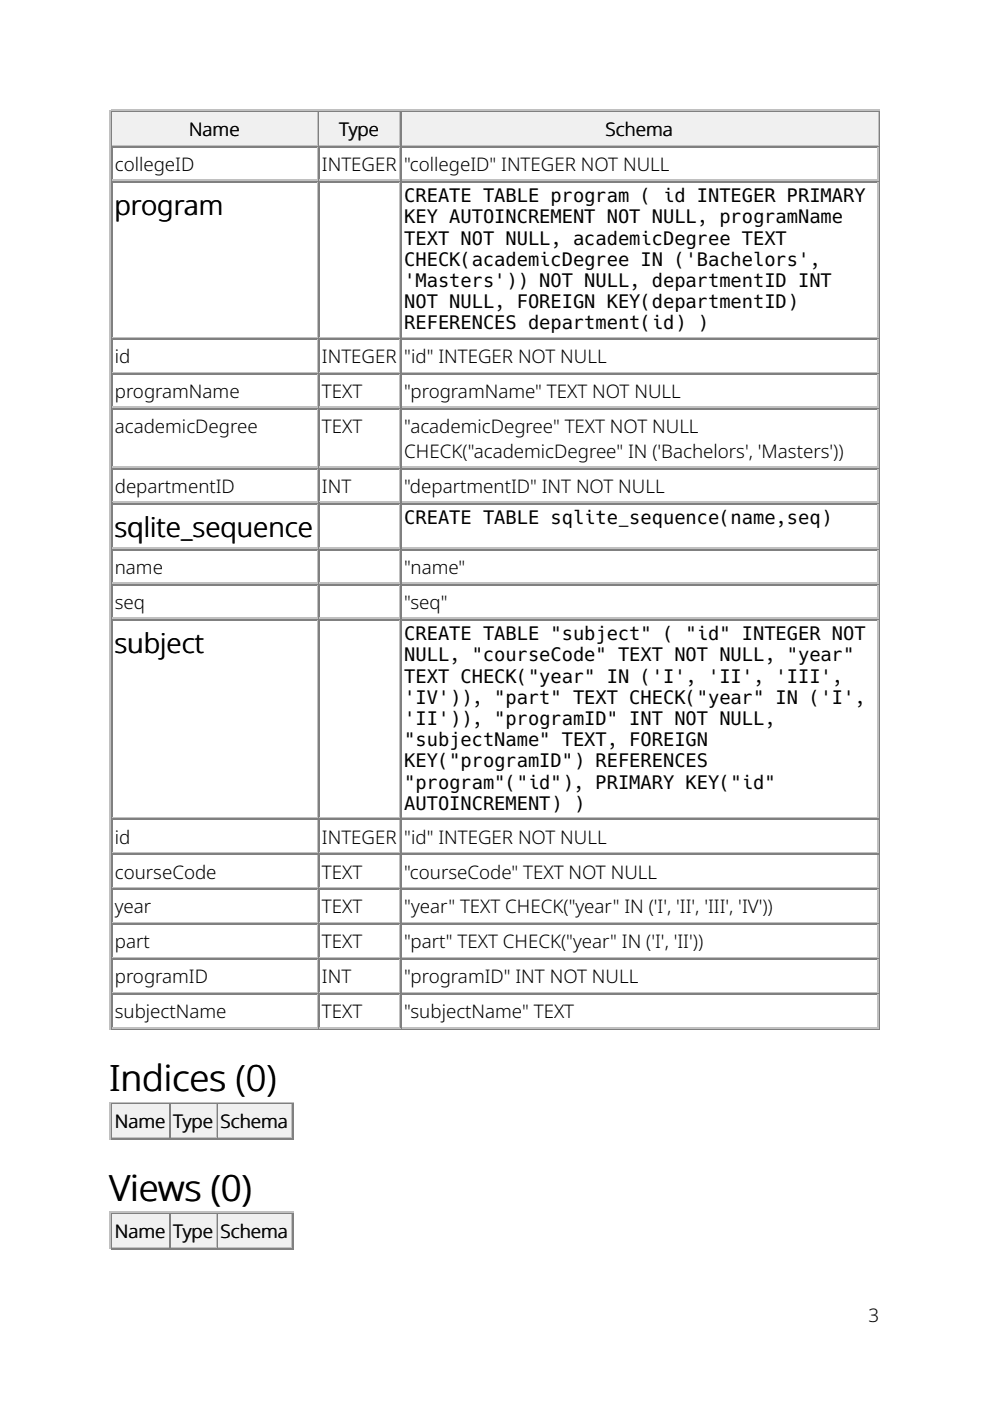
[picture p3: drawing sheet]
<svg xmlns="http://www.w3.org/2000/svg" width="210mm" height="297mm" viewBox="0 0 210 297" stroke-linecap="round" stroke-linejoin="round" font-family="sans-serif">
<defs><g id="words">
<g font-size="7.7">
<text x="23.1" y="231.2">Indices (0)</text>
<text x="23.1" y="254.5">Views (0)</text>
</g>
<g font-size="5.8">
<text x="24.2" y="45.5">program</text>
<text x="24.2" y="113.8">sqlite_sequence</text>
<text x="24.2" y="138.4">subject</text>
</g>
<g font-size="4">
<text x="40.1" y="28.8">Name</text>
<text x="72" y="28.8">Type</text>
<text x="128.3" y="28.8">Schema</text>
<text x="24.3" y="36.2">collegeID</text>
<text x="68.3" y="36.2">INTEGER</text>
<text x="85.7" y="36.2">&quot;collegeID&quot; INTEGER NOT NULL</text>
<text x="85.7" y="42.9">CREATE TABLE program ( id INTEGER PRIMARY</text>
<text x="85.7" y="47.4">KEY AUTOINCREMENT NOT NULL, programName</text>
<text x="85.7" y="51.9">TEXT NOT NULL, academicDegree TEXT</text>
<text x="85.7" y="56.4">CHECK(academicDegree IN ('Bachelors',</text>
<text x="85.7" y="60.9">'Masters')) NOT NULL, departmentID INT</text>
<text x="85.7" y="65.4">NOT NULL, FOREIGN KEY(departmentID)</text>
<text x="85.7" y="69.8">REFERENCES department(id) )</text>
<text x="24.3" y="77">id</text>
<text x="68.3" y="77">INTEGER</text>
<text x="85.7" y="77">&quot;id&quot; INTEGER NOT NULL</text>
<text x="24.3" y="84.4">programName</text>
<text x="68.3" y="84.4">TEXT</text>
<text x="85.7" y="84.4">&quot;programName&quot; TEXT NOT NULL</text>
<text x="24.3" y="91.8">academicDegree</text>
<text x="68.3" y="91.8">TEXT</text>
<text x="85.7" y="91.8">&quot;academicDegree&quot; TEXT NOT NULL</text>
<text x="85.7" y="97.1">CHECK(&quot;academicDegree&quot; IN ('Bachelors', 'Masters'))</text>
<text x="24.3" y="104.5">departmentID</text>
<text x="68.3" y="104.5">INT</text>
<text x="85.7" y="104.5">&quot;departmentID&quot; INT NOT NULL</text>
<text x="85.7" y="111.1">CREATE TABLE sqlite_sequence(name,seq)</text>
<text x="24.3" y="121.7">name</text>
<text x="85.7" y="121.7">&quot;name&quot;</text>
<text x="24.3" y="129.1">seq</text>
<text x="85.7" y="129.1">&quot;seq&quot;</text>
<text x="85.7" y="135.7">CREATE TABLE &quot;subject&quot; ( &quot;id&quot; INTEGER NOT</text>
<text x="85.7" y="140.2">NULL, &quot;courseCode&quot; TEXT NOT NULL, &quot;year&quot;</text>
<text x="85.7" y="144.7">TEXT CHECK(&quot;year&quot; IN ('I', 'II', 'III',</text>
<text x="85.7" y="149.2">'IV')), &quot;part&quot; TEXT CHECK(&quot;year&quot; IN ('I',</text>
<text x="85.7" y="153.7">'II')), &quot;programID&quot; INT NOT NULL,</text>
<text x="85.7" y="158.2">&quot;subjectName&quot; TEXT, FOREIGN</text>
<text x="85.7" y="162.7">KEY(&quot;programID&quot;) REFERENCES</text>
<text x="85.7" y="167.2">&quot;program&quot;(&quot;id&quot;), PRIMARY KEY(&quot;id&quot;</text>
<text x="85.7" y="171.7">AUTOINCREMENT) )</text>
<text x="24.3" y="178.9">id</text>
<text x="68.3" y="178.9">INTEGER</text>
<text x="85.7" y="178.9">&quot;id&quot; INTEGER NOT NULL</text>
<text x="24.3" y="186.3">courseCode</text>
<text x="68.3" y="186.3">TEXT</text>
<text x="85.7" y="186.3">&quot;courseCode&quot; TEXT NOT NULL</text>
<text x="24.3" y="193.7">year</text>
<text x="68.3" y="193.7">TEXT</text>
<text x="85.7" y="193.7">&quot;year&quot; TEXT CHECK(&quot;year&quot; IN ('I', 'II', 'III', 'IV'))</text>
<text x="24.3" y="201.1">part</text>
<text x="68.3" y="201.1">TEXT</text>
<text x="85.7" y="201.1">&quot;part&quot; TEXT CHECK(&quot;year&quot; IN ('I', 'II'))</text>
<text x="24.3" y="208.5">programID</text>
<text x="68.3" y="208.5">INT</text>
<text x="85.7" y="208.5">&quot;programID&quot; INT NOT NULL</text>
<text x="24.3" y="215.9">subjectName</text>
<text x="68.3" y="215.9">TEXT</text>
<text x="85.7" y="215.9">&quot;subjectName&quot; TEXT</text>
<text x="24.4" y="239.2">Name</text>
<text x="36.8" y="239.2">Type</text>
<text x="46.7" y="239.2">Schema</text>
<text x="24.4" y="262.5">Name</text>
<text x="36.8" y="262.5">Type</text>
<text x="46.7" y="262.5">Schema</text>
<text x="184.1" y="280.2">3</text>
</g>
</g></defs>
<path d="M23.4 23.3v195M23.5 23.4h163M23.8 30.8h43.7M67.3 23.8v6.9" fill="none" stroke="#c0c0c0" stroke-width=".26"/>
<path d="M23.7 23.5v7.5M23.8 23.7h43.7M186.4 23.5v194.5M23.5 218.1h163" fill="none" stroke="#808080" stroke-width=".26"/>
<g fill="#f0f0f0">
<path d="M23.8 23.8h43.4v6.9h-43.4z"/>
<path d="M40 24.3h11.1v5.9h-11.1z"/>
</g>
<path d="M67.6 23.5v7.5M67.7 23.7h17.2" fill="none" stroke="#808080" stroke-width=".26"/>
<path d="M67.7 30.8h17.2M84.8 23.8v6.9" fill="none" stroke="#c0c0c0" stroke-width=".26"/>
<g fill="#f0f0f0">
<path d="M67.7 23.8h17v6.9h-17z"/>
<path d="M72 24.3h8.4v5.9h-8.4z"/>
</g>
<path d="M85.1 23.5v7.5M85.2 23.7h101.1" fill="none" stroke="#808080" stroke-width=".26"/>
<path d="M85.2 30.8h101.1M186.1 23.8v6.9" fill="none" stroke="#c0c0c0" stroke-width=".26"/>
<g fill="#f0f0f0">
<path d="M85.2 23.8h100.8v6.9h-100.8z"/>
<path d="M128.3 24.3h14.6v5.9h-14.6z"/>
</g>
<g fill="none" stroke="#808080" stroke-width=".26">
<path d="M23.7 31v187M23.8 31.1h43.7M23.8 38.5h43.7M67.6 31v187M67.7 31.1h17.2M67.7 38.5h17.2M85.1 31v187M85.2 31.1h101.1M85.2 38.5h101.1M23.8 71.8h43.7M23.8 79.2h43.7M67.7 71.8h17.2"/>
<path d="M67.7 79.2h17.2M85.2 71.8h101.1M85.2 79.2h101.1M23.8 86.7h43.7M23.8 99.4h43.7M67.7 86.7h17.2M67.7 99.4h17.2M85.2 86.7h101.1M85.2 99.4h101.1M23.8 106.8h43.7M23.8 116.5h43.7M67.7 106.8h17.2"/>
<path d="M67.7 116.5h17.2M85.2 106.8h101.1M85.2 116.5h101.1M23.8 124h43.7M23.8 131.4h43.7M67.7 124h17.2M67.7 131.4h17.2M85.2 124h101.1M85.2 131.4h101.1M23.8 173.7h43.7M67.7 173.7h17.2M85.2 173.7h101.1"/>
<path d="M23.8 181.1h43.7M23.8 188.5h43.7M23.8 195.9h43.7M67.7 181.1h17.2M67.7 188.5h17.2M67.7 195.9h17.2M85.2 181.1h101.1M85.2 188.5h101.1M85.2 195.9h101.1M23.8 203.3h43.7M23.8 210.7h43.7M67.7 203.3h17.2"/>
<path d="M67.7 210.7h17.2M85.2 203.3h101.1M85.2 210.7h101.1M23.7 233.9v7.4M23.8 234h12.2M62 233.9v7.4M23.5 241.4h38.7"/>
</g>
<g fill="none" stroke="#c0c0c0" stroke-width=".26">
<path d="M23.8 38.2h43.7M67.3 31.2v6.9M67.3 38.6v32.8M67.7 38.2h17.2M84.8 31.2v6.9M84.8 38.6v32.8M85.2 38.2h101.1M186.1 31.2v6.9M186.1 38.6v32.8M23.8 71.6h43.7M23.8 79h43.7M67.3 72v6.8"/>
<path d="M67.3 79.4v6.9M67.7 71.6h17.2M67.7 79h17.2M84.8 72v6.8M84.8 79.4v6.9M85.2 71.6h101.1M85.2 79h101.1M186.1 72v6.8M186.1 79.4v6.9M23.8 86.4h43.7M23.8 99.1h43.7M67.3 86.8v12.2"/>
<path d="M67.3 99.5v6.9M67.7 86.4h17.2M67.7 99.1h17.2M84.8 86.8v12.2M84.8 99.5v6.9M85.2 86.4h101.1M85.2 99.1h101.1M186.1 86.8v12.2M186.1 99.5v6.9M23.8 106.5h43.7M23.8 116.3h43.7M67.3 106.9v9.3"/>
<path d="M67.3 116.7v6.9M67.7 106.5h17.2M67.7 116.3h17.2M84.8 106.9v9.3M84.8 116.7v6.9M85.2 106.5h101.1M85.2 116.3h101.1M186.1 106.9v9.3M186.1 116.7v6.9M23.8 123.7h43.7M23.8 131.1h43.7M67.3 124.1v6.9"/>
<path d="M67.3 131.5v41.8M67.7 123.7h17.2M67.7 131.1h17.2M84.8 124.1v6.9M84.8 131.5v41.8M85.2 123.7h101.1M85.2 131.1h101.1M186.1 124.1v6.9M186.1 131.5v41.8M23.8 173.4h43.7M67.3 173.8v6.9M67.7 173.4h17.2"/>
<path d="M84.8 173.8v6.9M85.2 173.4h101.1M186.1 173.8v6.9M23.8 180.8h43.7M23.8 188.3h43.7M23.8 195.7h43.7M67.3 181.2v6.9M67.3 188.6v6.9M67.3 196.1v6.8M67.7 180.8h17.2M67.7 188.3h17.2M67.7 195.7h17.2"/>
<path d="M84.8 181.2v6.9M84.8 188.6v6.9M84.8 196.1v6.8M85.2 180.8h101.1M85.2 188.3h101.1M85.2 195.7h101.1M186.1 181.2v6.9M186.1 188.6v6.9M186.1 196.1v6.8M23.8 203.1h43.7M23.8 210.5h43.7M23.8 217.9h43.7"/>
<path d="M67.3 203.5v6.8M67.3 210.9v6.9M67.7 203.1h17.2M67.7 210.5h17.2M67.7 217.9h17.2M84.8 203.5v6.8M84.8 210.9v6.9M85.2 203.1h101.1M85.2 210.5h101.1M85.2 217.9h101.1M186.1 203.5v6.8M186.1 210.9v6.9"/>
<path d="M23.4 233.6v8M23.5 233.8h38.7M35.9 234.2v6.8M23.8 241.2h12.2"/>
</g>
<g fill="#f0f0f0">
<path d="M23.8 234.2h11.9v6.8h-11.9z"/>
<path d="M24.3 234.7h10.9v5.8h-10.9z"/>
</g>
<path d="M36.1 233.9v7.4M36.2 234h9.8" fill="none" stroke="#808080" stroke-width=".26"/>
<path d="M45.9 234.2v6.8M36.2 241.2h9.8" fill="none" stroke="#c0c0c0" stroke-width=".26"/>
<g fill="#f0f0f0">
<path d="M36.2 234.2h9.6v6.8h-9.6z"/>
<path d="M36.8 234.7h8.4v5.8h-8.4z"/>
</g>
<path d="M46.2 233.9v7.4M46.3 234h15.6" fill="none" stroke="#808080" stroke-width=".26"/>
<path d="M61.8 234.2v6.8M46.3 241.2h15.6" fill="none" stroke="#c0c0c0" stroke-width=".26"/>
<g fill="#f0f0f0">
<path d="M46.3 234.2h15.3v6.8h-15.3z"/>
<path d="M46.8 234.7h14.3v5.8h-14.3z"/>
</g>
<path d="M23.4 256.9v7.9M23.5 257h38.7M35.9 257.4v6.9M23.8 264.5h12.2" fill="none" stroke="#c0c0c0" stroke-width=".26"/>
<path d="M23.7 257.2v7.4M23.8 257.3h12.2M62 257.2v7.4M23.5 264.7h38.7" fill="none" stroke="#808080" stroke-width=".26"/>
<g fill="#f0f0f0">
<path d="M23.8 257.4h11.9v6.9h-11.9z"/>
<path d="M24.3 258h10.9v5.8h-10.9z"/>
</g>
<path d="M36.1 257.2v7.4M36.2 257.3h9.8" fill="none" stroke="#808080" stroke-width=".26"/>
<path d="M45.9 257.4v6.9M36.2 264.5h9.8" fill="none" stroke="#c0c0c0" stroke-width=".26"/>
<g fill="#f0f0f0">
<path d="M36.2 257.4h9.6v6.9h-9.6z"/>
<path d="M36.8 258h8.4v5.8h-8.4z"/>
</g>
<path d="M46.2 257.2v7.4M46.3 257.3h15.6" fill="none" stroke="#808080" stroke-width=".26"/>
<path d="M61.8 257.4v6.9M46.3 264.5h15.6" fill="none" stroke="#c0c0c0" stroke-width=".26"/>
<g fill="#f0f0f0">
<path d="M46.3 257.4h15.3v6.9h-15.3z"/>
<path d="M46.8 258h14.3v5.8h-14.3z"/>
</g>
<use href="#words"/>
</svg>
